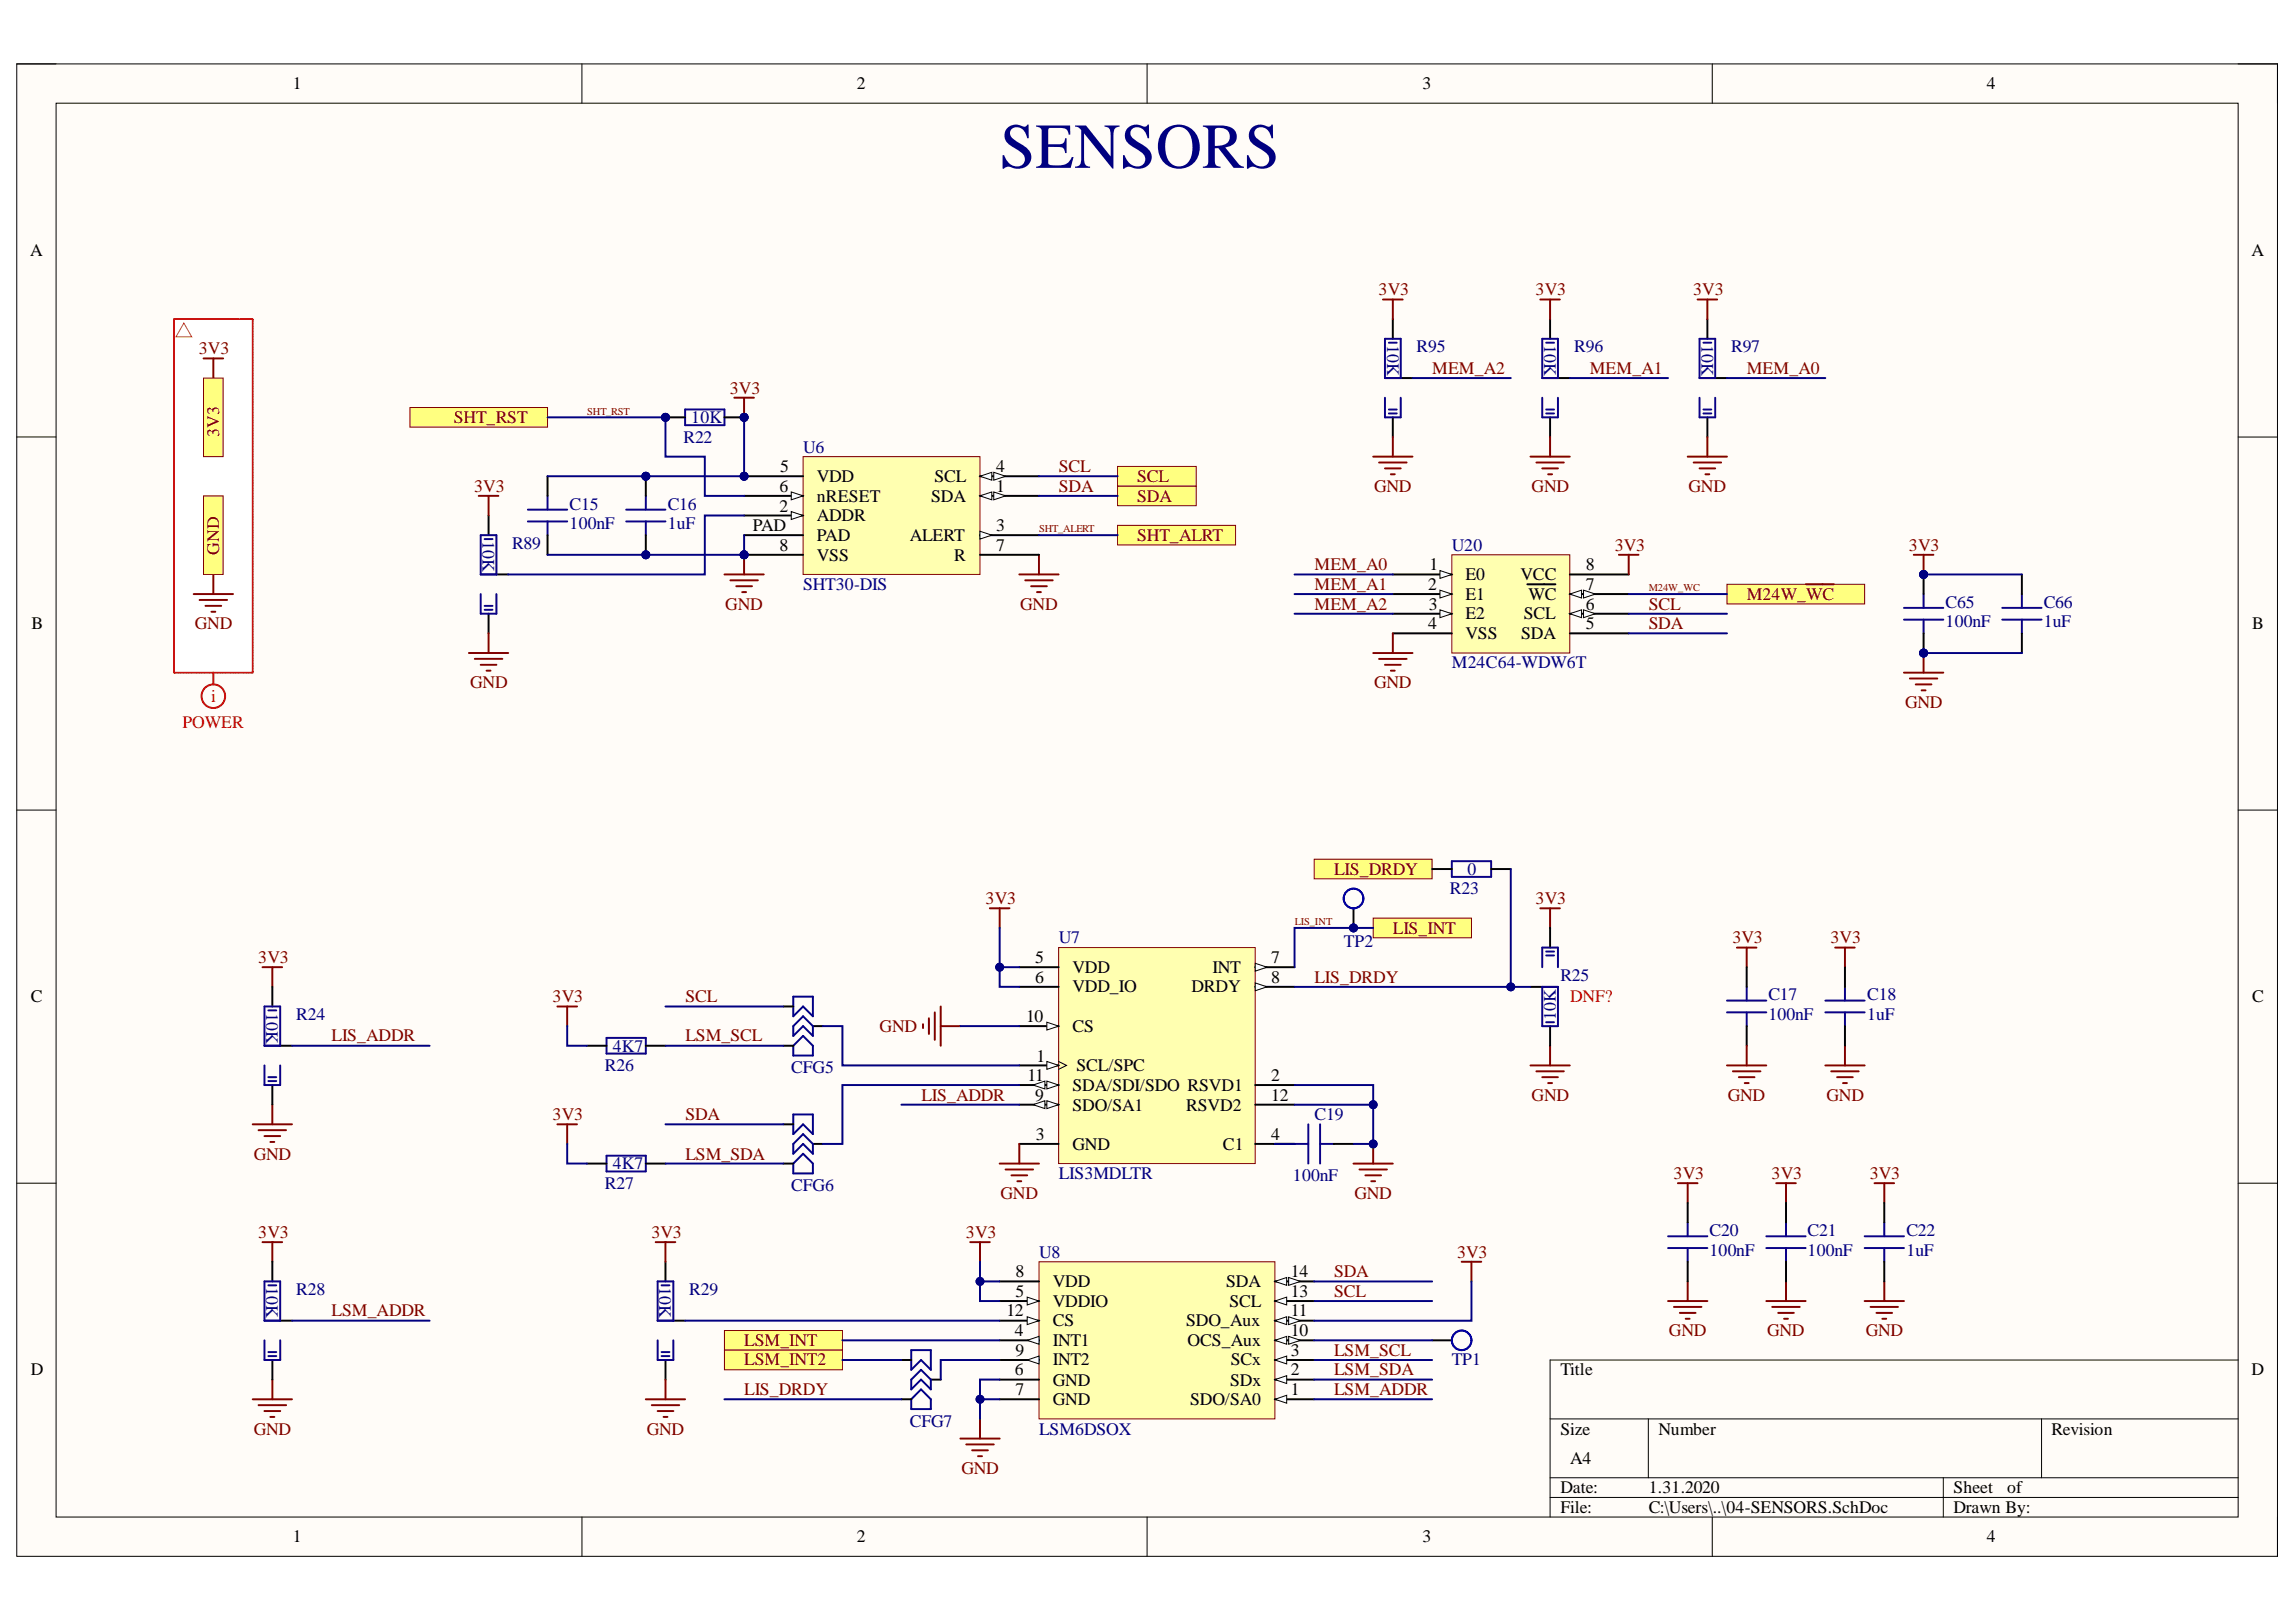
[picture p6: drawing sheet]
<svg xmlns="http://www.w3.org/2000/svg" width="297mm" height="210mm" viewBox="0 0 297 210" stroke-linecap="round" stroke-linejoin="round" font-family="sans-serif">
<defs><g id="words">
<text font-size="8.3" fill="#000080" x="129.4" y="21.7">SENSORS</text>
<g font-size="2.3">
<text x="37.9" y="11.6">1</text>
<text x="110.8" y="11.6">2</text>
<text x="184" y="11.6">3</text>
<text x="257" y="11.6">4</text>
<text x="3.9" y="33.1">A</text>
<text x="291.3" y="33.1">A</text>
<text x="100.9" y="63.7">6</text>
<text x="100.9" y="61.1">5</text>
<text x="105.7" y="62.4">VDD</text>
<text x="105.7" y="64.9">nRESET</text>
<text x="120.5" y="64.9">SDA</text>
<text x="120.9" y="62.4">SCL</text>
<text x="128.9" y="63.7">1</text>
<text x="128.9" y="61.1">4</text>
<text x="97.4" y="68.7">PAD</text>
<text x="100.9" y="66.2">2</text>
<text x="100.9" y="71.3">8</text>
<text x="105.7" y="67.5">ADDR</text>
<text x="105.7" y="70">PAD</text>
<text x="117.7" y="70">ALERT</text>
<text x="128.9" y="68.7">3</text>
<text x="128.9" y="71.3">7</text>
<text x="105.7" y="72.5">VSS</text>
<text x="123.4" y="72.5">R</text>
<text x="184.8" y="76.3">2</text>
<text x="184.9" y="73.8">1</text>
<text x="189.6" y="75.1">E0</text>
<text x="189.6" y="77.6">E1</text>
<text x="196.7" y="75.1">VCC</text>
<text x="197.7" y="77.6">WC</text>
<text x="205.2" y="76.3">7</text>
<text x="205.2" y="73.8">8</text>
<text x="4.1" y="81.4">B</text>
<text x="184.8" y="81.4">4</text>
<text x="184.9" y="78.9">3</text>
<text x="189.6" y="80.1">E2</text>
<text x="189.6" y="82.7">VSS</text>
<text x="196.8" y="82.7">SDA</text>
<text x="197.1" y="80.1">SCL</text>
<text x="205.2" y="81.4">5</text>
<text x="205.2" y="78.9">6</text>
<text x="291.4" y="81.4">B</text>
<text x="133.9" y="124.6">5</text>
<text x="138.8" y="125.9">VDD</text>
<text x="156.9" y="125.9">INT</text>
<text x="164.5" y="124.6">7</text>
<text x="4" y="129.7">C</text>
<text x="133.9" y="127.2">6</text>
<text x="138.8" y="128.4">VDD_IO</text>
<text x="154.2" y="128.4">DRDY</text>
<text x="164.5" y="127.2">8</text>
<text x="291.4" y="129.7">C</text>
<text x="132.7" y="132.2">10</text>
<text x="134.1" y="137.4">1</text>
<text x="138.8" y="133.5">CS</text>
<text x="132.9" y="139.9">11</text>
<text x="133.9" y="142.5">9</text>
<text x="138.8" y="143.7">SDO/SA1</text>
<text x="138.8" y="141.2">SDA/SDI/SDO RSVD1</text>
<text x="139.3" y="138.7">SCL/SPC</text>
<text x="153.5" y="143.7">RSVD2</text>
<text x="164.5" y="142.5">12</text>
<text x="164.5" y="139.9">2</text>
<text x="134" y="147.5">3</text>
<text x="138.8" y="148.8">GND</text>
<text x="158.2" y="148.8">C1</text>
<text x="164.5" y="147.5">4</text>
<text x="131.4" y="167.8">5</text>
<text x="131.4" y="165.3">8</text>
<text x="136.2" y="166.6">VDD</text>
<text x="158.6" y="166.6">SDA</text>
<text x="167" y="167.8">13</text>
<text x="167" y="165.3">14</text>
<text x="130.2" y="170.4">12</text>
<text x="131.3" y="172.9">4</text>
<text x="136.2" y="169.1">VDDIO</text>
<text x="136.2" y="171.6">CS</text>
<text x="153.5" y="171.6">SDO_Aux</text>
<text x="159.1" y="169.1">SCL</text>
<text x="167" y="172.9">10</text>
<text x="167" y="170.4">11</text>
<text x="4" y="178">D</text>
<text x="131.3" y="178">6</text>
<text x="131.4" y="175.4">9</text>
<text x="136.2" y="174.2">INT1</text>
<text x="136.2" y="179.3">GND</text>
<text x="136.2" y="176.7">INT2</text>
<text x="153.6" y="174.2">OCS_Aux</text>
<text x="159.1" y="179.3">SDx</text>
<text x="159.2" y="176.7">SCx</text>
<text x="167" y="178">2</text>
<text x="167" y="175.4">3</text>
<text x="201.9" y="178">Title</text>
<text x="291.3" y="178">D</text>
<text x="131.4" y="180.6">7</text>
<text x="136.2" y="181.9">GND</text>
<text x="154" y="181.9">SDO/SA0</text>
<text x="167" y="180.6">1</text>
<text x="201.9" y="185.7">Size</text>
<text x="214.6" y="185.7">Number</text>
<text x="265.4" y="185.7">Revision</text>
<text x="203.1" y="189.5">A4</text>
<text x="201.9" y="193.3">Date:</text>
<text x="201.9" y="195.8">File:</text>
<text x="213.3" y="193.3">1.31.2020</text>
<text x="213.3" y="195.8">C:\Users\..\04-SENSORS.SchDoc</text>
<text x="252.7" y="193.3">Sheet</text>
<text x="252.7" y="195.8">Drawn By:</text>
<text x="259.7" y="193.3">of</text>
<text x="37.9" y="199.6">1</text>
<text x="110.8" y="199.6">2</text>
<text x="184" y="199.6">3</text>
<text x="257" y="199.6">4</text>
</g>
<g font-size="2.3" fill="#800000">
<text x="178.4" y="38.2">3V3</text>
<text x="198.7" y="38.2">3V3</text>
<text x="219" y="38.2">3V3</text>
<text x="25.7" y="45.8">3V3</text>
<text x="94.4" y="51">3V3</text>
<text x="185.3" y="48.4">MEM_A2</text>
<text x="205.7" y="48.4">MEM_A1</text>
<text x="226" y="48.4">MEM_A0</text>
<text x="28.3" y="56.6" transform="rotate(-90 28.3 56.6)">3V3</text>
<text x="58.7" y="54.8">SHT_RST</text>
<text x="61.3" y="63.7">3V3</text>
<text x="137" y="61.1">SCL</text>
<text x="137" y="63.7">SDA</text>
<text x="147.1" y="64.9">SDA</text>
<text x="147.1" y="62.4">SCL</text>
<text x="177.8" y="63.7">GND</text>
<text x="198.1" y="63.7">GND</text>
<text x="218.5" y="63.7">GND</text>
<text x="28.3" y="71.8" transform="rotate(-90 28.3 71.8)">GND</text>
<text x="147.1" y="70">SHT_ALRT</text>
<text x="208.9" y="71.3">3V3</text>
<text x="247" y="71.3">3V3</text>
<text x="170.1" y="73.8">MEM_A0</text>
<text x="170.1" y="76.3">MEM_A1</text>
<text x="226" y="77.6">M24W_WC</text>
<text x="25.2" y="81.4">GND</text>
<text x="93.8" y="78.9">GND</text>
<text x="132" y="78.9">GND</text>
<text x="170.1" y="78.9">MEM_A2</text>
<text x="213.3" y="81.4">SDA</text>
<text x="213.3" y="78.9">SCL</text>
<text x="60.8" y="89">GND</text>
<text x="177.8" y="89">GND</text>
<text x="246.5" y="91.6">GND</text>
<text x="172.6" y="113.2">LIS_DRDY</text>
<text x="127.5" y="117">3V3</text>
<text x="198.7" y="117">3V3</text>
<text x="33.4" y="124.6">3V3</text>
<text x="180.2" y="120.8">LIS_INT</text>
<text x="224.1" y="122.1">3V3</text>
<text x="236.8" y="122.1">3V3</text>
<text x="71.5" y="129.7">3V3</text>
<text x="88.7" y="129.7">SCL</text>
<text x="170.1" y="127.2">LIS_DRDY</text>
<text x="42.9" y="134.8">LIS_ADDR</text>
<text x="88.7" y="134.8">LSM_SCL</text>
<text x="113.8" y="133.5">GND</text>
<text x="119.2" y="142.5">LIS_ADDR</text>
<text x="198.1" y="142.5">GND</text>
<text x="223.5" y="142.5">GND</text>
<text x="236.3" y="142.5">GND</text>
<text x="71.5" y="145">3V3</text>
<text x="88.7" y="145">SDA</text>
<text x="32.8" y="150.1">GND</text>
<text x="88.7" y="150.1">LSM_SDA</text>
<text x="129.4" y="155.1">GND</text>
<text x="175.2" y="155.1">GND</text>
<text x="216.5" y="152.6">3V3</text>
<text x="229.2" y="152.6">3V3</text>
<text x="241.9" y="152.6">3V3</text>
<text x="33.4" y="160.2">3V3</text>
<text x="84.3" y="160.2">3V3</text>
<text x="125" y="160.2">3V3</text>
<text x="172.6" y="165.3">SDA</text>
<text x="172.6" y="167.8">SCL</text>
<text x="188.5" y="162.7">3V3</text>
<text x="42.9" y="170.4">LSM_ADDR</text>
<text x="215.9" y="172.9">GND</text>
<text x="228.6" y="172.9">GND</text>
<text x="241.4" y="172.9">GND</text>
<text x="96.3" y="174.2">LSM_INT</text>
<text x="96.3" y="176.7">LSM_INT2</text>
<text x="172.6" y="178">LSM_SDA</text>
<text x="172.6" y="175.4">LSM_SCL</text>
<text x="32.8" y="185.7">GND</text>
<text x="83.7" y="185.7">GND</text>
<text x="96.3" y="180.6">LIS_DRDY</text>
<text x="172.6" y="180.6">LSM_ADDR</text>
<text x="124.4" y="190.7">GND</text>
</g>
<g font-size="2.3" fill="#000080">
<text x="179.5" y="44.6" transform="rotate(90 179.5 44.6)">10K</text>
<text x="183.3" y="45.6">R95</text>
<text x="199.8" y="44.6" transform="rotate(90 199.8 44.6)">10K</text>
<text x="203.6" y="45.6">R96</text>
<text x="220.1" y="44.6" transform="rotate(90 220.1 44.6)">10K</text>
<text x="224" y="45.6">R97</text>
<text x="88.4" y="57.3">R22</text>
<text x="89.4" y="54.8">10K</text>
<text x="103.9" y="58.6">U6</text>
<text x="73.7" y="65.9">C15</text>
<text x="86.4" y="65.9">C16</text>
<text x="62.4" y="70" transform="rotate(90 62.4 70)">10K</text>
<text x="66.2" y="71">R89</text>
<text x="73.7" y="68.5">100nF</text>
<text x="86.4" y="68.5">1uF</text>
<text x="187.8" y="71.3">U20</text>
<text x="103.9" y="76.3">SHT30-DIS</text>
<text x="251.7" y="81.2">100nF</text>
<text x="251.7" y="78.6">C65</text>
<text x="264.4" y="81.2">1uF</text>
<text x="264.4" y="78.6">C66</text>
<text x="187.8" y="86.5">M24C64-WDW6T</text>
<text x="189.9" y="113.2">0</text>
<text x="187.6" y="115.7">R23</text>
<text x="137" y="122.1">U7</text>
<text x="173.9" y="122.6">TP2</text>
<text x="34.4" y="131" transform="rotate(90 34.4 131)">10K</text>
<text x="38.3" y="132">R24</text>
<text x="201.9" y="126.9">R25</text>
<text x="228.8" y="132">100nF</text>
<text x="228.8" y="129.4">C17</text>
<text x="241.6" y="132">1uF</text>
<text x="241.6" y="129.4">C18</text>
<text x="79.3" y="136.1">4K7</text>
<text x="201.3" y="132.1" transform="rotate(-90 201.3 132.1)">10K</text>
<text x="78.3" y="138.7">R26</text>
<text x="102.4" y="138.9">CFG5</text>
<text x="170.1" y="145">C19</text>
<text x="78.3" y="153.9">R27</text>
<text x="79.3" y="151.3">4K7</text>
<text x="102.4" y="154.1">CFG6</text>
<text x="137" y="152.6">LIS3MDLTR</text>
<text x="167.3" y="152.9">100nF</text>
<text x="221.2" y="160">C20</text>
<text x="233.9" y="160">C21</text>
<text x="246.6" y="160">C22</text>
<text x="34.4" y="166.6" transform="rotate(90 34.4 166.6)">10K</text>
<text x="38.3" y="167.6">R28</text>
<text x="85.3" y="166.6" transform="rotate(90 85.3 166.6)">10K</text>
<text x="89.2" y="167.6">R29</text>
<text x="134.4" y="162.7">U8</text>
<text x="221.2" y="162.5">100nF</text>
<text x="233.9" y="162.5">100nF</text>
<text x="246.6" y="162.5">1uF</text>
<text x="187.8" y="176.7">TP1</text>
<text x="117.7" y="184.6">CFG7</text>
<text x="134.4" y="185.7">LSM6DSOX</text>
</g>
<g font-size="2.3" fill="#f00">
<text x="23.6" y="94.2">POWER</text>
<text x="27.3" y="90.8">i</text>
<text x="203.1" y="129.7">DNF?</text>
</g>
<g font-size="1.4" fill="#800000">
<text x="76" y="53.7">SHT_RST</text>
<text x="134.4" y="68.9">SHT_ALERT</text>
<text x="213.3" y="76.5">M24W_WC</text>
<text x="167.5" y="119.7">LIS_INT</text>
</g>
</g></defs>
<path d="M2.2 8.3h292.4v193.1h-292.4z" fill-rule="evenodd" fill="#fffcf8"/>
<path d="M2.2 8.3h292.4v193.1h-292.4z" fill="none" stroke="#000" stroke-width=".13"/>
<path d="M7.3 13.4h282.3v182.9h-282.3z" fill-rule="evenodd" fill="#fffcf8"/>
<g fill="none" stroke="#000" stroke-width=".13">
<path d="M2.2 8.3h5.1M7.3 13.4h282.3v182.9h-282.3zM75.3 8.3v5M148.4 8.3v5M221.5 8.3v5.1M289.6 8.3h5v5.1M2.2 56.6h5.1M289.6 56.6h5M2.2 104.8h5.1M289.6 104.8h5M2.2 153.1h5.1M289.6 153.1h5"/>
<path d="M289.6 176h-89.1v20.3M75.3 196.3v5.1M148.4 196.3v5.1M200.5 183.6h89.1M200.5 191.2h89.1M200.5 193.8h89.1M213.3 183.6v7.6M221.5 196.3v5.1M251.4 191.2v5.1M264.1 183.6v7.6M294.6 196.3v5.1"/>
</g>
<path d="M22.5 41.3h10.2v45.7h-10.2z" fill-rule="evenodd" fill="#fff"/>
<path d="M144.6 62.9h10.2v2.5h-10.2z" fill-rule="evenodd" fill="#ffff80"/>
<path d="M144.6 62.9h10.2v2.5h-10.2z" fill="none" stroke="#800000" stroke-width=".13"/>
<path d="M137 122.6h25.4v28h-25.4z" fill-rule="evenodd" fill="#ffffb0"/>
<path d="M137 122.6h25.4v28h-25.4z" fill="none" stroke="#800000" stroke-width=".13"/>
<path d="M162.4 127.7h5.1M131.9 148h5.1M162.4 143h5.1M162.4 140.4h5.1" fill="none" stroke="#000" stroke-width=".25"/>
<path d="M162.4 127.2l1.5 .5-1.5 .5z" fill="#f8fcff"/>
<path d="M162.4 127.2l1.5 .5-1.5 .5z" fill="none" stroke="#000" stroke-width=".13"/>
<path d="M162.4 125.2h5.1" fill="none" stroke="#000" stroke-width=".25"/>
<path d="M162.4 124.7l1.5 .5-1.5 .5z" fill="#f8fcff"/>
<path d="M162.4 124.7l1.5 .5-1.5 .5z" fill="none" stroke="#000" stroke-width=".13"/>
<path d="M131.9 127.7h5.1M131.9 125.2h5.1M131.9 143h5.1M162.4 148h5.1" fill="none" stroke="#000" stroke-width=".25"/>
<path d="M135.4 142.4l1.6 .6-1.6 .5z" fill="#f8fcff"/>
<path d="M135.4 142.4l1.6 .6-1.6 .5z" fill="none" stroke="#000" stroke-width=".13"/>
<path d="M133.7 143l1.5-.6v1.1z" fill="#f8fcff"/>
<path d="M133.7 143l1.5-.6v1.1z" fill="none" stroke="#000" stroke-width=".13"/>
<path d="M131.9 140.4h5.1" fill="none" stroke="#000" stroke-width=".25"/>
<path d="M135.4 139.9l1.6 .5-1.6 .5z" fill="#f8fcff"/>
<path d="M135.4 139.9l1.6 .5-1.6 .5z" fill="none" stroke="#000" stroke-width=".13"/>
<path d="M133.7 140.4l1.5-.5v1z" fill="#f8fcff"/>
<path d="M133.7 140.4l1.5-.5v1z" fill="none" stroke="#000" stroke-width=".13"/>
<path d="M131.9 137.9h5.1" fill="none" stroke="#000" stroke-width=".25"/>
<path d="M135.4 137.4l1.6 .5-1.6 .5z" fill="#f8fcff"/>
<path d="M135.4 137.4l1.6 .5-1.6 .5zM137 137.4l1 .5-1 .5" fill="none" stroke="#000" stroke-width=".13"/>
<path d="M131.9 132.8h5.1" fill="none" stroke="#000" stroke-width=".25"/>
<path d="M135.4 132.3l1.6 .5-1.6 .5z" fill="#f8fcff"/>
<path d="M135.4 132.3l1.6 .5-1.6 .5z" fill="none" stroke="#000" stroke-width=".13"/>
<g fill="none" stroke="#800000" stroke-width=".25">
<path d="M128.1 117.5h2.5M129.3 117.5v2.6M119.4 132.5v.5M120.2 131.8v2M120.9 131v3.6M121.7 130.2v5.1M121.7 132.8h2.5M129.3 150.6h5.1M130.1 151.3h3.6M130.9 152.1h2M131.6 152.9h.5M131.9 148v2.6"/>
<path d="M175.1 150.6h5.1M175.9 151.3h3.5M176.6 152.1h2.1M177.4 152.9h.5M177.7 148v2.6"/>
</g>
<circle cx="177.7" cy="148" r=".51" fill="#000080"/>
<circle cx="177.7" cy="148" r=".51" fill="none" stroke="#000080" stroke-width=".13"/>
<g fill="none" stroke="#800000" stroke-width=".25">
<path d="M34 125.2h2.5M35.2 125.2v2.5M224.7 122.6h2.5M226 122.6v2.6M32.7 145.5h5.1M33.5 146.3h3.5M34.2 147h2M35 147.8h.5M35.2 143v2.5M34 160.7h2.5M35.2 160.7v2.6M35.2 178.5v2.6"/>
<path d="M125.5 160.7h2.6M126.8 160.7v2.6M189.1 163.3h2.5M190.4 163.3v2.5M32.7 181.1h5.1M33.5 181.8h3.5M34.2 182.6h2.1M35 183.4h.5M124.2 186.2h5.1M125 186.9h3.6M125.8 187.7h2M126.5 188.4h.5"/>
<path d="M126.8 183.6v2.6"/>
</g>
<path d="M177.7 118.8h12.7v2.6h-12.7z" fill-rule="evenodd" fill="#ffff80"/>
<path d="M177.7 118.8h12.7v2.6h-12.7z" fill="none" stroke="#800000" stroke-width=".13"/>
<path d="M93.7 172.2h15.3v2.5h-15.3z" fill-rule="evenodd" fill="#ffff80"/>
<path d="M93.7 172.2h15.3v2.5h-15.3z" fill="none" stroke="#800000" stroke-width=".13"/>
<g fill="none" stroke="#800000" stroke-width=".25">
<path d="M72.1 130.2h2.5M73.4 130.2v2.6M72.1 145.5h2.5M73.4 145.5v2.5M217.1 153.1h2.5M218.3 153.1v2.6M229.8 153.1h2.5M231.1 153.1v2.6M242.5 153.1h2.5M243.8 153.1v2.6M215.8 168.4h5.1M216.6 169.1h3.5"/>
<path d="M217.3 169.9h2.1M218.1 170.7h.5M218.3 165.8v2.6M228.5 168.4h5.1M229.3 169.1h3.5M230 169.9h2.1M230.8 170.7h.5M231.1 165.8v2.6M241.2 168.4h5.1M242 169.1h3.5M242.8 169.9h2M243.5 170.7h.5"/>
<path d="M243.8 165.8v2.6"/>
</g>
<path d="M134.4 163.3h30.5v20.3h-30.5z" fill-rule="evenodd" fill="#ffffb0"/>
<path d="M134.4 163.3h30.5v20.3h-30.5z" fill="none" stroke="#800000" stroke-width=".13"/>
<path d="M164.9 181.1h5.1" fill="none" stroke="#000" stroke-width=".25"/>
<path d="M164.9 181.1l1.6-.5v1z" fill="#f8fcff"/>
<path d="M164.9 181.1l1.6-.5v1z" fill="none" stroke="#000" stroke-width=".13"/>
<path d="M164.9 178.5h5.1" fill="none" stroke="#000" stroke-width=".25"/>
<path d="M164.9 178.5l1.6-.5v1z" fill="#f8fcff"/>
<path d="M164.9 178.5l1.6-.5v1z" fill="none" stroke="#000" stroke-width=".13"/>
<path d="M164.9 176h5.1" fill="none" stroke="#000" stroke-width=".25"/>
<path d="M164.9 176l1.6-.5v1z" fill="#f8fcff"/>
<path d="M164.9 176l1.6-.5v1z" fill="none" stroke="#000" stroke-width=".13"/>
<path d="M129.3 173.5h5.1" fill="none" stroke="#000" stroke-width=".25"/>
<path d="M132.9 173.5l1.5-.6v1.1z" fill="#f8fcff"/>
<path d="M132.9 173.5l1.5-.6v1.1z" fill="none" stroke="#000" stroke-width=".13"/>
<path d="M129.3 168.4h5.1" fill="none" stroke="#000" stroke-width=".25"/>
<path d="M132.9 167.9l1.5 .5-1.5 .5z" fill="#f8fcff"/>
<path d="M132.9 167.9l1.5 .5-1.5 .5z" fill="none" stroke="#000" stroke-width=".13"/>
<path d="M129.3 165.8h5.1M129.3 178.5h5.1M129.3 176h5.1M129.3 181.1h5.1" fill="none" stroke="#000" stroke-width=".25"/>
<path d="M132.9 176l1.5-.5v1z" fill="#f8fcff"/>
<path d="M132.9 176l1.5-.5v1z" fill="none" stroke="#000" stroke-width=".13"/>
<path d="M164.9 173.5h5.1" fill="none" stroke="#000" stroke-width=".25"/>
<path d="M164.9 173.5l1.6-.6v1.1z" fill="#f8fcff"/>
<path d="M164.9 173.5l1.6-.6v1.1z" fill="none" stroke="#000" stroke-width=".13"/>
<path d="M166.7 172.9l1.5 .6-1.5 .5z" fill="#f8fcff"/>
<path d="M166.7 172.9l1.5 .6-1.5 .5z" fill="none" stroke="#000" stroke-width=".13"/>
<path d="M164.9 170.9h5.1" fill="none" stroke="#000" stroke-width=".25"/>
<path d="M164.9 170.9l1.6-.5v1z" fill="#f8fcff"/>
<path d="M164.9 170.9l1.6-.5v1z" fill="none" stroke="#000" stroke-width=".13"/>
<path d="M166.7 170.4l1.5 .5-1.5 .5z" fill="#f8fcff"/>
<path d="M166.7 170.4l1.5 .5-1.5 .5z" fill="none" stroke="#000" stroke-width=".13"/>
<path d="M129.3 170.9h5.1" fill="none" stroke="#000" stroke-width=".25"/>
<path d="M132.9 170.4l1.5 .5-1.5 .5z" fill="#f8fcff"/>
<path d="M132.9 170.4l1.5 .5-1.5 .5z" fill="none" stroke="#000" stroke-width=".13"/>
<path d="M164.9 168.4h5.1" fill="none" stroke="#000" stroke-width=".25"/>
<path d="M164.9 168.4l1.6-.5v1z" fill="#f8fcff"/>
<path d="M164.9 168.4l1.6-.5v1z" fill="none" stroke="#000" stroke-width=".13"/>
<path d="M164.9 165.8h5.1" fill="none" stroke="#000" stroke-width=".25"/>
<path d="M164.9 165.8l1.6-.5v1z" fill="#f8fcff"/>
<path d="M164.9 165.8l1.6-.5v1z" fill="none" stroke="#000" stroke-width=".13"/>
<path d="M166.7 165.3l1.5 .5-1.5 .5z" fill="#f8fcff"/>
<path d="M166.7 165.3l1.5 .5-1.5 .5z" fill="none" stroke="#000" stroke-width=".13"/>
<path d="M95 51.5h2.5M96.3 51.5v2.5" fill="none" stroke="#800000" stroke-width=".25"/>
<circle cx="96.3" cy="54" r=".51" fill="#000080"/>
<circle cx="96.3" cy="54" r=".51" fill="none" stroke="#000080" stroke-width=".13"/>
<path d="M93.7 74.3h5.1M94.5 75.1h3.5M95.3 75.9h2M96 76.6h.5M96.3 71.8v2.5" fill="none" stroke="#800000" stroke-width=".25"/>
<circle cx="96.3" cy="71.8" r=".51" fill="#000080"/>
<circle cx="96.3" cy="71.8" r=".51" fill="none" stroke="#000080" stroke-width=".13"/>
<path d="M131.9 74.3h5.1M132.6 75.1h3.6M133.4 75.9h2M134.2 76.6h.5M134.4 71.8v2.5" fill="none" stroke="#800000" stroke-width=".25"/>
<path d="M144.6 68h15.2v2.5h-15.2z" fill-rule="evenodd" fill="#ffff80"/>
<path d="M144.6 68h15.2v2.5h-15.2z" fill="none" stroke="#800000" stroke-width=".13"/>
<path d="M26.3 46.4h2.6M27.6 46.4v2.5M25.1 76.9h5M25.8 77.6h3.6M26.6 78.4h2M27.3 79.2h.6M27.6 74.3v2.6" fill="none" stroke="#800000" stroke-width=".25"/>
<g fill="none" stroke="#0c0087" stroke-width=".25">
<path d="M68.3 67.5h5.1M68.3 66h5.1M70.8 64.2v1.8M70.8 67.5v1.8M78.5 134.3h5v2h-5zM223.4 131h5.1M223.4 129.5h5.1M226 127.7v1.8M226 131v1.8M78.5 149.6h5v2h-5zM167.5 148h1.8M169.3 145.5v5.1"/>
<path d="M170.8 145.5v5.1M170.8 148h1.8M215.8 160h5.1M218.3 158.2v1.8M228.5 160h5.1M231.1 158.2v1.8M241.2 160h5.1M243.8 158.2v1.8M215.8 161.5h5.1M218.3 161.5v1.8M228.5 161.5h5.1M231.1 161.5v1.8"/>
<path d="M241.2 161.5h5.1M243.8 161.5v1.8"/>
</g>
<g fill="none" stroke="#000" stroke-width=".25">
<path d="M70.8 61.6v2.6M70.8 69.3v2.5M75.9 135.3h2.6M83.5 135.3h2.6M226 125.2v2.5M226 132.8v2.5M75.9 150.6h2.6M83.5 150.6h2.6M164.9 148h2.6M172.6 148h2.5M218.3 155.7v2.5M231.1 155.7v2.5"/>
<path d="M243.8 155.7v2.5M218.3 163.3v2.5M231.1 163.3v2.5M243.8 163.3v2.5"/>
</g>
<circle cx="83.6" cy="71.8" r=".51" fill="#000080"/>
<circle cx="83.6" cy="71.8" r=".51" fill="none" stroke="#000080" stroke-width=".13"/>
<circle cx="83.6" cy="61.6" r=".51" fill="#000080"/>
<circle cx="83.6" cy="61.6" r=".51" fill="none" stroke="#000080" stroke-width=".13"/>
<path d="M81 67.5h5.1M81 66h5.1M83.5 64.2v1.8M83.5 67.5v1.8" fill="none" stroke="#0c0087" stroke-width=".25"/>
<path d="M83.5 69.3v2.5" fill="none" stroke="#000" stroke-width=".25"/>
<circle cx="83.6" cy="71.8" r=".51" fill="#000080"/>
<circle cx="83.6" cy="71.8" r=".51" fill="none" stroke="#000080" stroke-width=".13"/>
<path d="M83.5 61.6v2.6" fill="none" stroke="#000" stroke-width=".25"/>
<circle cx="83.6" cy="61.6" r=".51" fill="#000080"/>
<circle cx="83.6" cy="61.6" r=".51" fill="none" stroke="#000080" stroke-width=".13"/>
<path d="M170 111.2h15.3v2.5h-15.3z" fill-rule="evenodd" fill="#ffff80"/>
<path d="M170 111.2h15.3v2.5h-15.3z" fill="none" stroke="#800000" stroke-width=".13"/>
<path d="M187.8 111.4h5.1v2.1h-5.1zM236.1 131h5.1M236.1 129.5h5.1M238.7 127.7v1.8M238.7 131v1.8" fill="none" stroke="#0c0087" stroke-width=".25"/>
<path d="M185.3 112.5h2.5M192.9 112.5h2.6M101.4 130.2h1.2M101.4 135.3h1.2M105.2 132.8h1.2M238.7 125.2v2.5M238.7 132.8v2.5M101.4 145.5h1.2M101.4 150.6h1.2M105.2 148h1.2" fill="none" stroke="#000" stroke-width=".25"/>
<path d="M236.1 137.9h5.1M236.9 138.6h3.6M237.4 122.6h2.6M237.7 139.4h2M238.7 122.6v2.6M238.7 135.3v2.6M238.4 140.2h.5" fill="none" stroke="#800000" stroke-width=".25"/>
<path d="M102.6 129h2.6v2.5l-1.3-1.3-1.3 1.3zM103.9 131.5l1.3 1.3v1.3l-1.3-1.3-1.3 1.3v-1.3zM103.9 134.1l1.3 1.2v1.3h-2.6v-1.3zM102.6 144.2h2.6v2.6l-1.3-1.3-1.3 1.3zM102.6 148l1.3-1.2 1.3 1.2v1.3l-1.3-1.3-1.3 1.3zM102.6 150.6l1.3-1.3 1.3 1.3v1.2h-2.6z" fill="none" stroke="#00008a" stroke-width=".25"/>
<path d="M26.3 64.2h2.6v10.1h-2.6z" fill-rule="evenodd" fill="#ffff80"/>
<path d="M26.3 64.2h2.6v10.1h-2.6z" fill="none" stroke="#800000" stroke-width=".13"/>
<path d="M26.3 48.9h2.6v10.2h-2.6z" fill-rule="evenodd" fill="#ffff80"/>
<path d="M26.3 48.9h2.6v10.2h-2.6z" fill="none" stroke="#800000" stroke-width=".13"/>
<path d="M117.9 178.5l1.3-1.2 1.2 1.2v1.3l-1.2-1.3-1.3 1.3zM117.9 174.7h2.5v2.6l-1.2-1.3-1.3 1.3zM119.2 179.8l1.2 1.3v1.2h-2.5v-1.2z" fill="none" stroke="#00008a" stroke-width=".25"/>
<path d="M116.6 176h1.3M120.4 178.5h1.3M116.6 181.1h1.3" fill="none" stroke="#000" stroke-width=".25"/>
<path d="M93.7 174.7h15.3v2.6h-15.3z" fill-rule="evenodd" fill="#ffff80"/>
<path d="M93.7 174.7h15.3v2.6h-15.3z" fill="none" stroke="#800000" stroke-width=".13"/>
<path d="M199.3 117.5h2.5M200.5 117.5v2.6M198 137.9h5.1M198.8 138.6h3.5M199.5 139.4h2.1M200.5 135.3v2.6M223.4 137.9h5.1M224.2 138.6h3.6M225 139.4h2M226 135.3v2.6M200.3 140.2h.5M225.7 140.2h.5" fill="none" stroke="#800000" stroke-width=".25"/>
<path d="M144.6 60.4h10.2v2.5h-10.2z" fill-rule="evenodd" fill="#ffff80"/>
<path d="M144.6 60.4h10.2v2.5h-10.2z" fill="none" stroke="#800000" stroke-width=".13"/>
<circle cx="96.3" cy="61.6" r=".51" fill="#000080"/>
<circle cx="96.3" cy="61.6" r=".51" fill="none" stroke="#000080" stroke-width=".13"/>
<circle cx="96.3" cy="71.8" r=".51" fill="#000080"/>
<circle cx="96.3" cy="71.8" r=".51" fill="none" stroke="#000080" stroke-width=".13"/>
<path d="M103.9 59.1h22.9v15.2h-22.9z" fill-rule="evenodd" fill="#ffffb0"/>
<path d="M103.9 59.1h22.9v15.2h-22.9z" fill="none" stroke="#800000" stroke-width=".13"/>
<path d="M126.8 64.2h7.6" fill="none" stroke="#000" stroke-width=".25"/>
<path d="M126.8 64.2l1.5-.5v1z" fill="#f8fcff"/>
<path d="M126.8 64.2l1.5-.5v1z" fill="none" stroke="#000" stroke-width=".13"/>
<path d="M128.6 63.7l1.5 .5-1.5 .5z" fill="#f8fcff"/>
<path d="M128.6 63.7l1.5 .5-1.5 .5z" fill="none" stroke="#000" stroke-width=".13"/>
<path d="M96.3 66.7h7.6" fill="none" stroke="#000" stroke-width=".25"/>
<path d="M102.4 66.2l1.5 .5-1.5 .5z" fill="#f8fcff"/>
<path d="M102.4 66.2l1.5 .5-1.5 .5z" fill="none" stroke="#000" stroke-width=".13"/>
<path d="M126.8 69.3h7.6" fill="none" stroke="#000" stroke-width=".25"/>
<path d="M126.8 68.7l1.5 .6-1.5 .5z" fill="#f8fcff"/>
<path d="M126.8 68.7l1.5 .6-1.5 .5z" fill="none" stroke="#000" stroke-width=".13"/>
<path d="M126.8 61.6h7.6" fill="none" stroke="#000" stroke-width=".25"/>
<path d="M126.8 61.6l1.5-.5v1z" fill="#f8fcff"/>
<path d="M126.8 61.6l1.5-.5v1z" fill="none" stroke="#000" stroke-width=".13"/>
<path d="M128.6 61.1l1.5 .5-1.5 .5z" fill="#f8fcff"/>
<path d="M128.6 61.1l1.5 .5-1.5 .5z" fill="none" stroke="#000" stroke-width=".13"/>
<path d="M96.3 61.6h7.6" fill="none" stroke="#000" stroke-width=".25"/>
<circle cx="96.3" cy="61.6" r=".51" fill="#000080"/>
<circle cx="96.3" cy="61.6" r=".51" fill="none" stroke="#000080" stroke-width=".13"/>
<path d="M96.3 64.2h7.6" fill="none" stroke="#000" stroke-width=".25"/>
<path d="M102.4 63.7l1.5 .5-1.5 .5z" fill="#f8fcff"/>
<path d="M102.4 63.7l1.5 .5-1.5 .5z" fill="none" stroke="#000" stroke-width=".13"/>
<path d="M96.3 71.8h7.6M126.8 71.8h7.6" fill="none" stroke="#000" stroke-width=".25"/>
<circle cx="96.3" cy="71.8" r=".51" fill="#000080"/>
<circle cx="96.3" cy="71.8" r=".51" fill="none" stroke="#000080" stroke-width=".13"/>
<path d="M96.3 69.3h7.6M35.2 127.7v2.5M36.2 135.3h1.6M198 127.7h1.5M200.5 120.1v2.5M200.5 132.8v2.5M35.2 140.4v2.6M35.2 163.3v2.5M35.2 176v2.5M36.2 170.9h1.6" fill="none" stroke="#000" stroke-width=".25"/>
<g fill="none" stroke="#0c0087" stroke-width=".25">
<path d="M34.2 130.2h2v5.1h-2zM34.2 137.9v2.5h2v-2.5M34.7 139.9h1M34.7 139.4h1M34.7 130.8h1M199.5 127.7h2.1v5.1h-2.1zM199.5 125.2v-2.6h2.1v2.6M200 123.1h1M200 123.6h1M200 132.3h1M34.2 165.8h2v5.1h-2zM34.2 173.5v2.5h2.1v-2.5"/>
<path d="M34.7 175.5h1M34.7 175h1M34.7 166.3h1"/>
</g>
<path d="M187.8 71.8h15.3v12.7h-15.3z" fill-rule="evenodd" fill="#ffffb0"/>
<path d="M187.8 71.8h15.3v12.7h-15.3z" fill="none" stroke="#800000" stroke-width=".13"/>
<path d="M180.2 74.3h7.6" fill="none" stroke="#000" stroke-width=".25"/>
<path d="M186.3 73.8l1.5 .5-1.5 .6z" fill="#f8fcff"/>
<path d="M186.3 73.8l1.5 .5-1.5 .6z" fill="none" stroke="#000" stroke-width=".13"/>
<path d="M180.2 76.9h7.6" fill="none" stroke="#000" stroke-width=".25"/>
<path d="M186.3 76.4l1.5 .5-1.5 .5z" fill="#f8fcff"/>
<path d="M186.3 76.4l1.5 .5-1.5 .5z" fill="none" stroke="#000" stroke-width=".13"/>
<path d="M180.2 79.4h7.6" fill="none" stroke="#000" stroke-width=".25"/>
<path d="M186.3 78.9l1.5 .5-1.5 .5z" fill="#f8fcff"/>
<path d="M186.3 78.9l1.5 .5-1.5 .5z" fill="none" stroke="#000" stroke-width=".13"/>
<path d="M203.1 79.4h7.6M180.2 82h7.6M203.1 82h7.6" fill="none" stroke="#000" stroke-width=".25"/>
<path d="M203.1 79.4l1.5-.5v1z" fill="#f8fcff"/>
<path d="M203.1 79.4l1.5-.5v1z" fill="none" stroke="#000" stroke-width=".13"/>
<path d="M204.9 78.9l1.5 .5-1.5 .5z" fill="#f8fcff"/>
<path d="M204.9 78.9l1.5 .5-1.5 .5z" fill="none" stroke="#000" stroke-width=".13"/>
<path d="M203.1 76.9h7.6" fill="none" stroke="#000" stroke-width=".25"/>
<path d="M203.1 76.9l1.5-.5v1z" fill="#f8fcff"/>
<path d="M203.1 76.9l1.5-.5v1z" fill="none" stroke="#000" stroke-width=".13"/>
<path d="M204.9 76.4l1.5 .5-1.5 .5z" fill="#f8fcff"/>
<path d="M204.9 76.4l1.5 .5-1.5 .5z" fill="none" stroke="#000" stroke-width=".13"/>
<path d="M180.2 41.3v2.5M180.2 54v2.6M181.2 48.9h1.5M200.5 41.3v2.5M200.5 54v2.6M201.6 48.9h1.5M220.9 41.3v2.5M220.9 54v2.6M221.9 48.9h1.5M197.6 75.6h3.6M203.1 74.3h7.6" fill="none" stroke="#000" stroke-width=".25"/>
<g fill="none" stroke="#800000" stroke-width=".25">
<path d="M178.9 38.8h2.6M180.2 38.8v2.5M199.3 38.8h2.5M200.5 38.8v2.5M219.6 38.8h2.6M220.9 38.8v2.5M177.7 59.1h5M178.4 59.9h3.6M180.2 56.6v2.5M198 59.1h5.1M198.8 59.9h3.5M200.5 56.6v2.5"/>
<path d="M218.3 59.1h5.1M219.1 59.9h3.6M220.9 56.6v2.5M179.2 60.6h2M179.9 61.4h.5M199.5 60.6h2.1M200.3 61.4h.5M209.4 71.8h2.6M210.7 71.8v2.5M219.9 60.6h2M220.6 61.4h.5M177.7 84.5h5"/>
<path d="M178.4 85.3h3.6M179.2 86h2M179.9 86.8h.5M180.2 82v2.5"/>
</g>
<g fill="none" stroke="#0c0087" stroke-width=".25">
<path d="M179.2 43.8h2v5.1h-2zM179.2 51.5v2.5h2v-2.5M179.7 53.5h1M179.7 53h1M179.7 44.4h1M199.5 43.8h2.1v5.1h-2.1zM199.5 51.5v2.5h2.1v-2.5M200 53.5h1M200 53h1M200 44.4h1M219.9 43.8h2v5.1h-2zM219.9 51.5v2.5h2v-2.5"/>
<path d="M220.4 53.5h1M220.4 53h1M220.4 44.4h1"/>
</g>
<path d="M223.4 75.6h17.8v2.6h-17.8z" fill-rule="evenodd" fill="#ffff80"/>
<path d="M223.4 75.6h17.8v2.6h-17.8z" fill="none" stroke="#800000" stroke-width=".13"/>
<path d="M233.6 75.6h3.6" fill="none" stroke="#800000" stroke-width=".25"/>
<circle cx="248.9" cy="84.5" r=".51" fill="#000080"/>
<circle cx="248.9" cy="84.5" r=".51" fill="none" stroke="#000080" stroke-width=".13"/>
<circle cx="248.9" cy="74.3" r=".51" fill="#000080"/>
<circle cx="248.9" cy="74.3" r=".51" fill="none" stroke="#000080" stroke-width=".13"/>
<path d="M246.3 78.7h5.1M248.9 76.9v1.8M246.3 80.2h5.1M248.9 80.2v1.8" fill="none" stroke="#0c0087" stroke-width=".25"/>
<path d="M248.9 82v2.5" fill="none" stroke="#000" stroke-width=".25"/>
<circle cx="248.9" cy="84.5" r=".51" fill="#000080"/>
<circle cx="248.9" cy="84.5" r=".51" fill="none" stroke="#000080" stroke-width=".13"/>
<path d="M248.9 74.3v2.6" fill="none" stroke="#000" stroke-width=".25"/>
<circle cx="248.9" cy="74.3" r=".51" fill="#000080"/>
<circle cx="248.9" cy="74.3" r=".51" fill="none" stroke="#000080" stroke-width=".13"/>
<path d="M259 78.7h5.1M261.6 76.9v1.8M259 80.2h5.1M261.6 80.2v1.8" fill="none" stroke="#0c0087" stroke-width=".25"/>
<path d="M261.6 74.3v2.6M261.6 82v2.5" fill="none" stroke="#000" stroke-width=".25"/>
<path d="M247.6 71.8h2.5M248.9 71.8v2.5" fill="none" stroke="#800000" stroke-width=".25"/>
<circle cx="248.9" cy="74.3" r=".51" fill="#000080"/>
<circle cx="248.9" cy="74.3" r=".51" fill="none" stroke="#000080" stroke-width=".13"/>
<path d="M246.3 87h5.1M247.1 87.8h3.5M247.8 88.6h2.1M248.6 89.3h.5M248.9 84.5v2.5" fill="none" stroke="#800000" stroke-width=".25"/>
<circle cx="248.9" cy="84.5" r=".51" fill="#000080"/>
<circle cx="248.9" cy="84.5" r=".51" fill="none" stroke="#000080" stroke-width=".13"/>
<circle cx="86.1" cy="54" r=".51" fill="#000080"/>
<circle cx="86.1" cy="54" r=".51" fill="none" stroke="#000080" stroke-width=".13"/>
<circle cx="96.3" cy="54" r=".51" fill="#000080"/>
<circle cx="96.3" cy="54" r=".51" fill="none" stroke="#000080" stroke-width=".13"/>
<path d="M88.6 53h5.1v2h-5.1z" fill="none" stroke="#0c0087" stroke-width=".25"/>
<path d="M86.1 54h2.5" fill="none" stroke="#000" stroke-width=".25"/>
<circle cx="86.1" cy="54" r=".51" fill="#000080"/>
<circle cx="86.1" cy="54" r=".51" fill="none" stroke="#000080" stroke-width=".13"/>
<path d="M93.7 54h2.6" fill="none" stroke="#000" stroke-width=".25"/>
<circle cx="96.3" cy="54" r=".51" fill="#000080"/>
<circle cx="96.3" cy="54" r=".51" fill="none" stroke="#000080" stroke-width=".13"/>
<path d="M53 52.7h17.8v2.6h-17.8z" fill-rule="evenodd" fill="#ffff80"/>
<path d="M53 52.7h17.8v2.6h-17.8z" fill="none" stroke="#800000" stroke-width=".13"/>
<g fill="none" stroke="#f00" stroke-width=".25">
<path d="M27.6 87v1.6"/>
<circle cx="27.6" cy="90.1" r="1.53"/>
</g>
<path d="M22.5 41.3h.1v.3h-.1zM22.5 41.6h.1v.3h-.1zM22.5 42h.1v.2h-.1zM22.5 42.3h.1v.3h-.1zM22.5 42.7h.1v.2h-.1zM22.5 43h.1v.2h-.1zM22.5 43.3h.1v.3h-.1zM22.5 43.7h.1v.2h-.1zM22.5 44h.1v.3h-.1zM22.5 44.3h.1v.3h-.1zM22.5 44.7h.1v.2h-.1zM22.5 45h.1v.3h-.1zM22.5 45.4h.1v.2h-.1zM22.5 45.7h.1v.3h-.1zM22.5 46h.1v.3h-.1zM22.5 46.4h.1v.2h-.1zM22.5 46.7h.1v.3h-.1zM22.5 47.1h.1v.2h-.1zM22.5 47.4h.1v.2h-.1zM22.5 47.7h.1v.3h-.1zM22.5 48.1h.1v.2h-.1zM22.5 48.4h.1v.3h-.1zM22.5 48.7h.1v.3h-.1zM22.5 49.1h.1v.2h-.1zM22.5 49.4h.1v.3h-.1zM22.5 49.8h.1v.2h-.1zM22.5 50.1h.1v.2h-.1zM22.5 50.4h.1v.3h-.1zM22.5 50.8h.1v.2h-.1zM22.5 51.1h.1v.3h-.1zM22.5 51.4h.1v.3h-.1zM22.5 51.8h.1v.2h-.1zM22.5 52.1h.1v.3h-.1zM22.5 52.5h.1v.2h-.1zM22.5 52.8h.1v.3h-.1zM22.5 53.1h.1v.3h-.1zM22.5 53.5h.1v.2h-.1zM22.5 53.8h.1v.3h-.1zM22.5 54.2h.1v.2h-.1zM22.5 54.5h.1v.2h-.1zM22.5 54.8h.1v.3h-.1zM22.5 55.2h.1v.2h-.1zM22.5 55.5h.1v.3h-.1zM22.5 55.8h.1v.3h-.1zM22.5 56.2h.1v.2h-.1zM22.5 56.5h.1v.3h-.1zM22.5 56.9h.1v.2h-.1zM22.5 57.2h.1v.2h-.1zM22.5 57.5h.1v.3h-.1zM22.5 57.9h.1v.2h-.1zM22.5 58.2h.1v.3h-.1zM22.5 58.5h.1v.3h-.1zM22.5 58.9h.1v.2h-.1zM22.5 59.2h.1v.3h-.1zM22.5 59.6h.1v.2h-.1zM22.5 59.9h.1v.3h-.1zM22.5 60.2h.1v.3h-.1zM22.5 60.6h.1v.2h-.1zM22.5 60.9h.1v.3h-.1zM22.5 61.3h.1v.2h-.1zM22.5 61.6h.1v.2h-.1zM22.5 61.9h.1v.3h-.1zM22.5 62.3h.1v.2h-.1zM22.5 62.6h.1v.3h-.1zM22.5 62.9h.1v.3h-.1zM22.5 63.3h.1v.2h-.1zM22.5 63.6h.1v.3h-.1zM22.5 64h.1v.2h-.1zM22.5 64.3h.1v.3h-.1zM22.5 64.6h.1v.3h-.1zM22.5 65h.1v.2h-.1zM22.5 65.3h.1v.3h-.1zM22.5 65.7h.1v.2h-.1zM22.5 66h.1v.2h-.1zM22.5 66.3h.1v.3h-.1zM22.5 66.7h.1v.2h-.1zM22.5 67h.1v.3h-.1zM22.5 67.3h.1v.3h-.1zM22.5 67.7h.1v.2h-.1zM22.5 68h.1v.3h-.1zM22.5 68.4h.1v.2h-.1zM22.5 68.7h.1v.2h-.1zM22.5 69h.1v.3h-.1zM22.5 69.4h.1v.2h-.1zM22.5 69.7h.1v.3h-.1zM22.5 70h.1v.3h-.1zM22.5 70.4h.1v.2h-.1zM22.5 70.7h.1v.3h-.1zM22.5 71.1h.1v.2h-.1zM22.5 71.4h.1v.3h-.1zM22.5 71.7h.1v.3h-.1zM22.5 72.1h.1v.2h-.1zM22.5 72.4h.1v.3h-.1zM22.5 72.8h.1v.2h-.1zM22.5 73.1h.1v.2h-.1zM22.5 73.4h.1v.3h-.1zM22.5 73.8h.1v.2h-.1zM22.5 74.1h.1v.3h-.1zM22.5 74.4h.1v.3h-.1zM22.5 74.8h.1v.2h-.1zM22.5 75.1h.1v.3h-.1zM22.5 75.5h.1v.2h-.1zM22.5 75.8h.1v.2h-.1zM22.5 76.1h.1v.3h-.1zM22.5 76.5h.1v.2h-.1zM22.5 76.8h.1v.3h-.1zM22.5 77.1h.1v.3h-.1zM22.5 77.5h.1v.2h-.1zM22.5 77.8h.1v.3h-.1zM22.5 78.2h.1v.2h-.1zM22.5 78.5h.1v.3h-.1zM22.5 78.8h.1v.3h-.1zM22.5 79.2h.1v.2h-.1zM22.5 79.5h.1v.3h-.1zM22.5 79.9h.1v.2h-.1zM22.5 80.2h.1v.2h-.1zM22.5 80.5h.1v.3h-.1zM22.5 80.9h.1v.2h-.1zM22.5 81.2h.1v.3h-.1zM22.5 81.5h.1v.3h-.1zM22.5 81.9h.1v.2h-.1zM22.5 82.2h.1v.3h-.1zM22.5 82.6h.1v.2h-.1zM22.5 82.9h.1v.3h-.1zM22.5 83.2h.1v.3h-.1zM22.5 83.6h.1v.2h-.1zM22.5 83.9h.1v.3h-.1zM22.5 84.3h.1v.2h-.1zM22.5 84.6h.1v.2h-.1zM22.5 84.9h.1v.3h-.1zM22.5 85.3h.1v.2h-.1zM22.5 85.6h.1v.3h-.1zM22.5 85.9h.1v.3h-.1zM22.5 86.3h.1v.2h-.1zM22.5 86.6h.1v.3h-.1zM22.5 87h.1h.1v.1h-.2zM22.8 87h.2v.1h-.2zM23.1 87h.3v.1h-.3zM23.4 87h.3v.1h-.3zM23.8 87h.2v.1h-.2zM24.1 87h.3v.1h-.3zM24.5 87h.2v.1h-.2zM24.8 87h.2v.1h-.2zM25.1 87h.3v.1h-.3zM25.5 87h.2v.1h-.2zM25.8 87h.3v.1h-.3zM26.1 87h.3v.1h-.3zM26.5 87h.2v.1h-.2zM26.8 87h.3v.1h-.3zM27.2 87h.2v.1h-.2zM27.5 87h.3v.1h-.3zM27.8 87h.3v.1h-.3zM28.2 87h.2v.1h-.2zM28.5 87h.3v.1h-.3zM28.9 87h.2v.1h-.2zM29.2 87h.2v.1h-.2zM29.5 87h.3v.1h-.3zM29.9 87h.2v.1h-.2zM30.2 87h.3v.1h-.3zM30.5 87h.3v.1h-.3zM30.9 87h.2v.1h-.2zM31.2 87h.3v.1h-.3zM31.6 87h.2v.1h-.2zM31.9 87h.3v.1h-.3zM32.2 87h.3v.1h-.3zM32.6 86.9h.1v.1l-.1 .1v-.1h.1zM32.6 86.6h.1v.2h-.1zM32.6 86.2h.1v.3h-.1zM32.6 85.9h.1v.2h-.1zM32.6 85.6h.1v.2h-.1zM32.6 85.2h.1v.3h-.1zM32.6 84.9h.1v.2h-.1zM32.6 84.5h.1v.3h-.1zM32.6 84.2h.1v.2h-.1zM32.6 83.9h.1v.2h-.1zM32.6 83.5h.1v.3h-.1zM32.6 83.2h.1v.2h-.1zM32.6 82.8h.1v.3h-.1zM32.6 82.5h.1v.3h-.1zM32.6 82.2h.1v.2h-.1zM32.6 81.8h.1v.3h-.1zM32.6 81.5h.1v.2h-.1zM32.6 81.1h.1v.3h-.1zM32.6 80.8h.1v.3h-.1zM32.6 80.5h.1v.2h-.1zM32.6 80.1h.1v.3h-.1zM32.6 79.8h.1v.2h-.1zM32.6 79.5h.1v.2h-.1zM32.6 79.1h.1v.3h-.1zM32.6 78.8h.1v.2h-.1zM32.6 78.4h.1v.3h-.1zM32.6 78.1h.1v.3h-.1zM32.6 77.8h.1v.2h-.1zM32.6 77.4h.1v.3h-.1zM32.6 77.1h.1v.2h-.1zM32.6 76.8h.1v.2h-.1zM32.6 76.4h.1v.3h-.1zM32.6 76.1h.1v.2h-.1zM32.6 75.7h.1v.3h-.1zM32.6 75.4h.1v.3h-.1zM32.6 75.1h.1v.2h-.1zM32.6 74.7h.1v.3h-.1zM32.6 74.4h.1v.2h-.1zM32.6 74h.1v.3h-.1zM32.6 73.7h.1v.3h-.1zM32.6 73.4h.1v.2h-.1zM32.6 73h.1v.3h-.1zM32.6 72.7h.1v.2h-.1zM32.6 72.4h.1v.2h-.1zM32.6 72h.1v.3h-.1zM32.6 71.7h.1v.2h-.1zM32.6 71.3h.1v.3h-.1zM32.6 71h.1v.3h-.1zM32.6 70.7h.1v.2h-.1zM32.6 70.3h.1v.3h-.1zM32.6 70h.1v.2h-.1zM32.6 69.7h.1v.2h-.1zM32.6 69.3h.1v.3h-.1zM32.6 69h.1v.2h-.1zM32.6 68.6h.1v.3h-.1zM32.6 68.3h.1v.3h-.1zM32.6 68h.1v.2h-.1zM32.6 67.6h.1v.3h-.1zM32.6 67.3h.1v.2h-.1zM32.6 66.9h.1v.3h-.1zM32.6 66.6h.1v.3h-.1zM32.6 66.3h.1v.2h-.1zM32.6 65.9h.1v.3h-.1zM32.6 65.6h.1v.2h-.1zM32.6 65.3h.1v.2h-.1zM32.6 64.9h.1v.3h-.1zM32.6 64.6h.1v.2h-.1zM32.6 64.2h.1v.3h-.1zM32.6 63.9h.1v.3h-.1zM32.6 63.6h.1v.2h-.1zM32.6 63.2h.1v.3h-.1zM32.6 62.9h.1v.2h-.1zM32.6 62.5h.1v.3h-.1zM32.6 62.2h.1v.3h-.1zM32.6 61.9h.1v.2h-.1zM32.6 61.5h.1v.3h-.1zM32.6 61.2h.1v.2h-.1zM32.6 60.9h.1v.2h-.1zM32.6 60.5h.1v.3h-.1zM32.6 60.2h.1v.2h-.1zM32.6 59.8h.1v.3h-.1zM32.6 59.5h.1v.3h-.1zM32.6 59.2h.1v.2h-.1zM32.6 58.8h.1v.3h-.1zM32.6 58.5h.1v.2h-.1zM32.6 58.2h.1v.2h-.1zM32.6 57.8h.1v.3h-.1zM32.6 57.5h.1v.2h-.1zM32.6 57.1h.1v.3h-.1zM32.6 56.8h.1v.3h-.1zM32.6 56.5h.1v.2h-.1zM32.6 56.1h.1v.3h-.1zM32.6 55.8h.1v.2h-.1zM32.6 55.4h.1v.3h-.1zM32.6 55.1h.1v.3h-.1zM32.6 54.8h.1v.2h-.1zM32.6 54.4h.1v.3h-.1zM32.6 54.1h.1v.2h-.1zM32.6 53.8h.1v.2h-.1zM32.6 53.4h.1v.3h-.1zM32.6 53.1h.1v.2h-.1zM32.6 52.7h.1v.3h-.1zM32.6 52.4h.1v.3h-.1zM32.6 52.1h.1v.2h-.1zM32.6 51.7h.1v.3h-.1zM32.6 51.4h.1v.2h-.1zM32.6 51.1h.1v.2h-.1zM32.6 50.7h.1v.3h-.1zM32.6 50.4h.1v.2h-.1zM32.6 50h.1v.3h-.1zM32.6 49.7h.1v.3h-.1zM32.6 49.4h.1v.2h-.1zM32.6 49h.1v.3h-.1zM32.6 48.7h.1v.2h-.1zM32.6 48.3h.1v.3h-.1zM32.6 48h.1v.3h-.1zM32.6 47.7h.1v.2h-.1zM32.6 47.3h.1v.3h-.1zM32.6 47h.1v.2h-.1zM32.6 46.7h.1v.2h-.1zM32.6 46.3h.1v.3h-.1zM32.6 46h.1v.2h-.1zM32.6 45.6h.1v.3h-.1zM32.6 45.3h.1v.3h-.1zM32.6 45h.1v.2h-.1zM32.6 44.6h.1v.3h-.1zM32.6 44.3h.1v.2h-.1zM32.6 43.9h.1v.3h-.1zM32.6 43.6h.1v.3h-.1zM32.6 43.3h.1v.2h-.1zM32.6 42.9h.1v.3h-.1zM32.6 42.6h.1v.2h-.1zM32.6 42.3h.1v.2h-.1zM32.6 41.9h.1v.3h-.1zM32.6 41.6h.1v.2h-.1zM32.6 41.3h.1v.2h-.1zM32.3 41.3h.2h-.2zM32 41.3h.2h-.2zM31.6 41.3h.3h-.3zM31.3 41.3h.2h-.2zM30.9 41.3h.3h-.3zM30.6 41.3h.3h-.3zM30.3 41.3h.2h-.2zM29.9 41.3h.3h-.3zM29.6 41.3h.2h-.2zM29.2 41.3h.3h-.3zM28.9 41.3h.3h-.3zM28.6 41.3h.2h-.2zM28.2 41.3h.3h-.3zM27.9 41.3h.2h-.2zM27.6 41.3h.2h-.2zM27.2 41.3h.3h-.3zM26.9 41.3h.2h-.2zM26.5 41.3h.3h-.3zM26.2 41.3h.3h-.3zM25.9 41.3h.2h-.2zM25.5 41.3h.3h-.3zM25.2 41.3h.2h-.2zM24.8 41.3h.3h-.3zM24.5 41.3h.3h-.3zM24.2 41.3h.2h-.2zM23.8 41.3h.3h-.3zM23.5 41.3h.2h-.2zM23.2 41.3h.2h-.2zM22.8 41.3h.3h-.3zM22.5 41.3h.2h-.2z" fill="#f00" stroke="#f00" stroke-width=".13"/>
<path d="M23.8 41.8l1 1.8h-2z" fill="none" stroke="#f33" stroke-width=".13"/>
<path d="M86.1 163.3v2.5M86.1 176v2.5M87.1 170.9h1.5M185.3 173.5h2.5" fill="none" stroke="#000" stroke-width=".25"/>
<path d="M85.1 165.8h2v5.1h-2zM85.1 173.5v2.5h2v-2.5M85.6 166.3h1M85.6 175.5h1M85.6 175h1" fill="none" stroke="#0c0087" stroke-width=".25"/>
<path d="M84.8 160.7h2.6M86.1 160.7v2.6M86.1 178.5v2.6M83.5 181.1h5.1M84.3 181.8h3.6M85.1 182.6h2M85.8 183.4h.6" fill="none" stroke="#800000" stroke-width=".25"/>
<circle cx="189.1" cy="173.5" r="1.27" fill="none" stroke="#00f" stroke-width=".25"/>
<circle cx="175.1" cy="120.1" r=".51" fill="#000080"/>
<circle cx="175.1" cy="120.1" r=".51" fill="none" stroke="#000080" stroke-width=".13"/>
<path d="M175.1 117.5v2.6" fill="none" stroke="#000" stroke-width=".25"/>
<circle cx="175.1" cy="120.1" r=".51" fill="#000080"/>
<circle cx="175.1" cy="120.1" r=".51" fill="none" stroke="#000080" stroke-width=".13"/>
<circle cx="175.1" cy="116.3" r="1.27" fill="none" stroke="#00f" stroke-width=".25"/>
<path d="M63.2 66.7v2.6M63.2 79.4v2.6M64.2 74.3h1.5" fill="none" stroke="#000" stroke-width=".25"/>
<path d="M62.2 69.3h2v5h-2zM62.2 76.9v2.5h2v-2.5M62.7 78.9h1M62.7 78.4h1M62.7 69.8h1" fill="none" stroke="#0c0087" stroke-width=".25"/>
<path d="M61.9 64.2h2.6M63.2 64.2v2.5M60.7 84.5h5M61.4 85.3h3.6M62.2 86h2M63 86.8h.5M63.2 82v2.5" fill="none" stroke="#800000" stroke-width=".25"/>
<path d="M96.3 69.3v2.5" fill="none" stroke="#000080" stroke-width=".25"/>
<circle cx="96.3" cy="71.8" r=".51" fill="#000080"/>
<circle cx="96.3" cy="71.8" r=".51" fill="none" stroke="#000080" stroke-width=".13"/>
<path d="M70.8 71.8h25.5M96.3 66.7h-5.1v7.6h-25.5M37.8 135.3h17.8M37.8 170.9h17.8" fill="none" stroke="#000080" stroke-width=".25"/>
<circle cx="83.6" cy="71.8" r=".51" fill="#000080"/>
<circle cx="83.6" cy="71.8" r=".51" fill="none" stroke="#000080" stroke-width=".13"/>
<circle cx="96.3" cy="71.8" r=".51" fill="#000080"/>
<circle cx="96.3" cy="71.8" r=".51" fill="none" stroke="#000080" stroke-width=".13"/>
<path d="M96.3 54v7.6h-25.5" fill="none" stroke="#000080" stroke-width=".25"/>
<circle cx="83.6" cy="61.6" r=".51" fill="#000080"/>
<circle cx="83.6" cy="61.6" r=".51" fill="none" stroke="#000080" stroke-width=".13"/>
<circle cx="96.3" cy="61.6" r=".51" fill="#000080"/>
<circle cx="96.3" cy="61.6" r=".51" fill="none" stroke="#000080" stroke-width=".13"/>
<circle cx="96.3" cy="54" r=".51" fill="#000080"/>
<circle cx="96.3" cy="54" r=".51" fill="none" stroke="#000080" stroke-width=".13"/>
<path d="M70.8 54h15.3v5.1h5.1v5.1h5.1" fill="none" stroke="#000080" stroke-width=".25"/>
<circle cx="86.1" cy="54" r=".51" fill="#000080"/>
<circle cx="86.1" cy="54" r=".51" fill="none" stroke="#000080" stroke-width=".13"/>
<g fill="none" stroke="#000080" stroke-width=".25">
<path d="M73.4 132.8v2.5h2.5M86.1 135.3h15.3M86.1 130.2h15.3M106.4 132.8h2.6v5.1h22.9M124.2 132.8h7.7M73.4 148v2.6h2.5M86.1 150.6h15.3M86.1 145.5h15.3M116.6 143h15.3M131.9 140.4h-22.9v7.6h-2.6M88.6 170.9h40.7M109 176h7.6"/>
<path d="M109 173.5h20.3M129.3 176h-7.6v2.5M93.7 181.1h22.9M129.3 181.1h-2.5v2.5"/>
</g>
<circle cx="126.8" cy="181.1" r=".51" fill="#000080"/>
<circle cx="126.8" cy="181.1" r=".51" fill="none" stroke="#000080" stroke-width=".13"/>
<path d="M129.3 178.5h-2.5v2.6" fill="none" stroke="#000080" stroke-width=".25"/>
<circle cx="126.8" cy="181.1" r=".51" fill="#000080"/>
<circle cx="126.8" cy="181.1" r=".51" fill="none" stroke="#000080" stroke-width=".13"/>
<path d="M126.8 165.8v2.6h2.5" fill="none" stroke="#000080" stroke-width=".25"/>
<circle cx="126.8" cy="165.8" r=".51" fill="#000080"/>
<circle cx="126.8" cy="165.8" r=".51" fill="none" stroke="#000080" stroke-width=".13"/>
<path d="M126.8 163.3v2.5h2.5" fill="none" stroke="#000080" stroke-width=".25"/>
<circle cx="126.8" cy="165.8" r=".51" fill="#000080"/>
<circle cx="126.8" cy="165.8" r=".51" fill="none" stroke="#000080" stroke-width=".13"/>
<path d="M129.3 125.2v2.5h2.6" fill="none" stroke="#000080" stroke-width=".25"/>
<circle cx="129.3" cy="125.2" r=".51" fill="#000080"/>
<circle cx="129.3" cy="125.2" r=".51" fill="none" stroke="#000080" stroke-width=".13"/>
<path d="M129.3 120.1v5.1h2.6" fill="none" stroke="#000080" stroke-width=".25"/>
<circle cx="129.3" cy="125.2" r=".51" fill="#000080"/>
<circle cx="129.3" cy="125.2" r=".51" fill="none" stroke="#000080" stroke-width=".13"/>
<path d="M134.4 69.3h10.2M134.4 64.2h10.2M134.4 61.6h10.2M164.9 148h2.6M167.5 143h10.2v5h-2.6" fill="none" stroke="#000080" stroke-width=".25"/>
<circle cx="177.7" cy="148" r=".51" fill="#000080"/>
<circle cx="177.7" cy="148" r=".51" fill="none" stroke="#000080" stroke-width=".13"/>
<circle cx="177.7" cy="143" r=".51" fill="#000080"/>
<circle cx="177.7" cy="143" r=".51" fill="none" stroke="#000080" stroke-width=".13"/>
<path d="M167.5 140.4h10.2v2.6" fill="none" stroke="#000080" stroke-width=".25"/>
<circle cx="177.7" cy="143" r=".51" fill="#000080"/>
<circle cx="177.7" cy="143" r=".51" fill="none" stroke="#000080" stroke-width=".13"/>
<path d="M195.5 112.5v15.2h-28" fill="none" stroke="#000080" stroke-width=".25"/>
<circle cx="195.5" cy="127.7" r=".51" fill="#000080"/>
<circle cx="195.5" cy="127.7" r=".51" fill="none" stroke="#000080" stroke-width=".13"/>
<path d="M177.7 120.1h-10.2v5.1" fill="none" stroke="#000080" stroke-width=".25"/>
<circle cx="175.1" cy="120.1" r=".51" fill="#000080"/>
<circle cx="175.1" cy="120.1" r=".51" fill="none" stroke="#000080" stroke-width=".13"/>
<path d="M182.7 48.9h12.8M167.5 79.4h12.7M167.5 76.9h12.7M167.5 74.3h12.7M195.5 127.7h2.5M170 178.5h15.3M170 176h15.3M170 173.5h15.3M170 168.4h15.3M170 165.8h15.3M190.4 165.8v5.1h-20.4M170 181.1h15.3" fill="none" stroke="#000080" stroke-width=".25"/>
<circle cx="195.5" cy="127.7" r=".51" fill="#000080"/>
<circle cx="195.5" cy="127.7" r=".51" fill="none" stroke="#000080" stroke-width=".13"/>
<path d="M203.1 48.9h12.7M223.4 48.9h12.7M210.7 79.4h12.7M210.7 76.9h12.7M210.7 82h12.7M248.9 84.5h12.7" fill="none" stroke="#000080" stroke-width=".25"/>
<circle cx="248.9" cy="84.5" r=".51" fill="#000080"/>
<circle cx="248.9" cy="84.5" r=".51" fill="none" stroke="#000080" stroke-width=".13"/>
<path d="M248.9 74.3h12.7" fill="none" stroke="#000080" stroke-width=".25"/>
<circle cx="248.9" cy="74.3" r=".51" fill="#000080"/>
<circle cx="248.9" cy="74.3" r=".51" fill="none" stroke="#000080" stroke-width=".13"/>
<use href="#words"/>
</svg>
